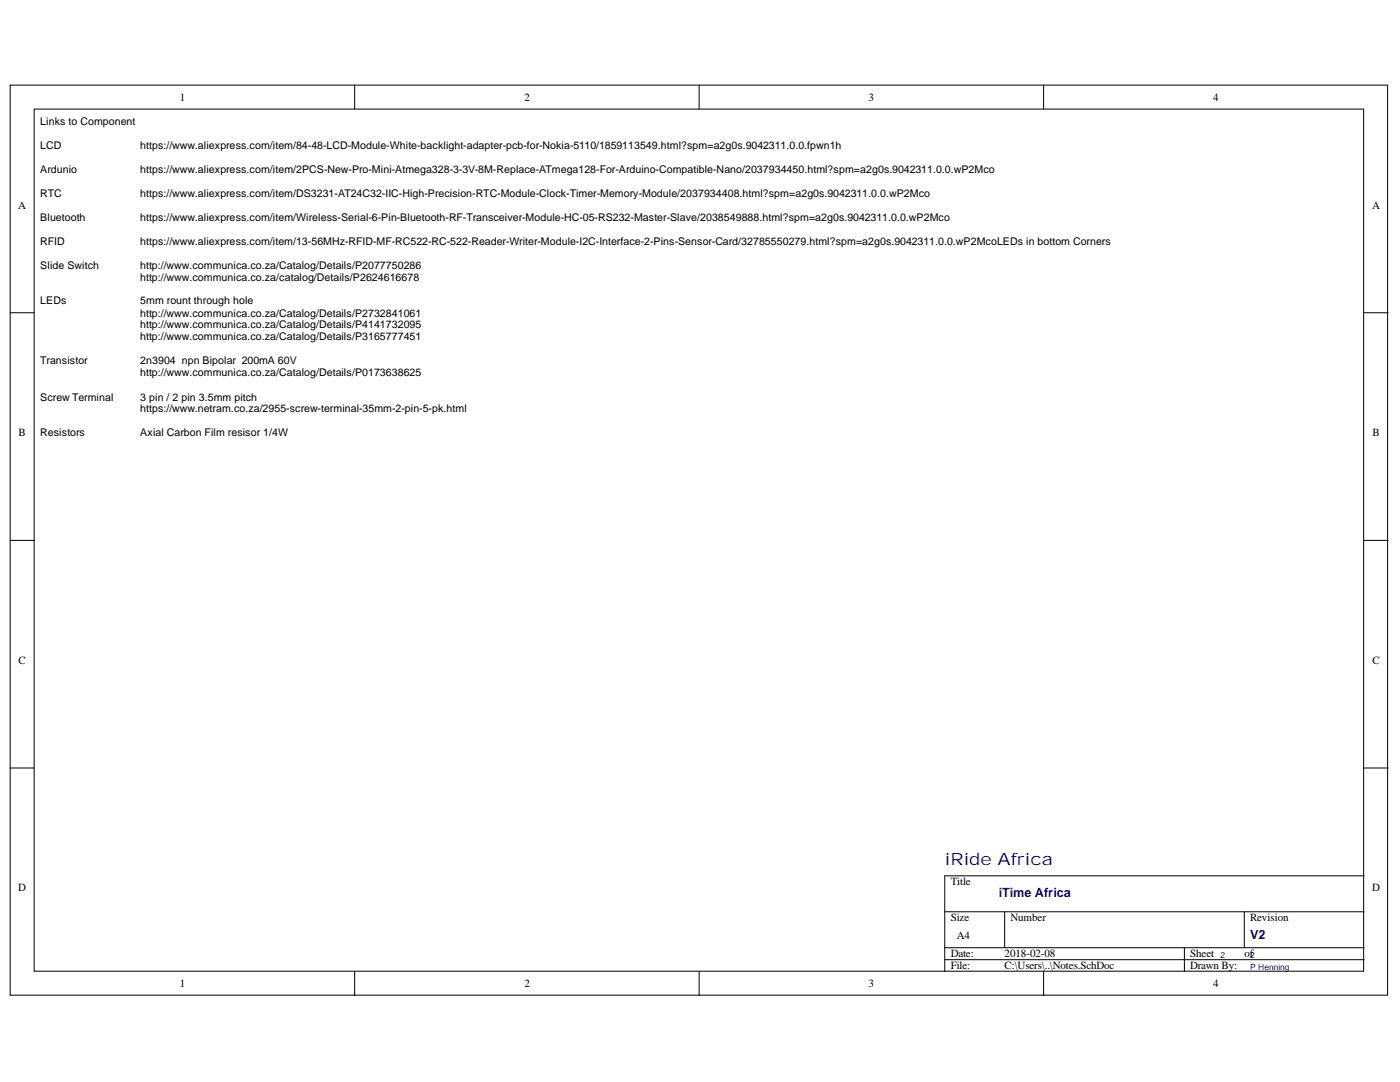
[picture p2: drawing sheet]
<svg xmlns="http://www.w3.org/2000/svg" width="279mm" height="216mm" viewBox="0 0 279 216" stroke-linecap="round" stroke-linejoin="round" font-family="sans-serif">
<defs><g id="words">
<text font-size="3.4" fill="#0000bf" x="188.6" y="172.5">iRide Africa</text>
<g font-size="2.5" fill="#0000bf">
<text x="199.3" y="179">iTime Africa</text>
<text x="249.5" y="187.3">V2</text>
</g>
<g font-size="2.2">
<text x="35.9" y="20.1">1</text>
<text x="104.6" y="20.1">2</text>
<text x="173.3" y="20.1">3</text>
<text x="242.1" y="20.1">4</text>
<text x="3.6" y="41.6">A</text>
<text x="273.8" y="41.6">A</text>
<text x="3.7" y="87">B</text>
<text x="273.9" y="87">B</text>
<text x="3.7" y="132.4">C</text>
<text x="273.9" y="132.4">C</text>
<text x="3.6" y="177.9">D</text>
<text x="189.8" y="176.7">Title</text>
<text x="273.8" y="177.9">D</text>
<text x="189.8" y="183.9">Size</text>
<text x="201.7" y="183.9">Number</text>
<text x="249.5" y="183.9">Revision</text>
<text x="189.8" y="191.1">Date:</text>
<text x="190.9" y="187.4">A4</text>
<text x="200.5" y="191.1">2018-02-08</text>
<text x="237.6" y="191.1">Sheet</text>
<text x="248.4" y="191.1">of</text>
<text x="35.9" y="197">1</text>
<text x="104.6" y="197">2</text>
<text x="173.3" y="197">3</text>
<text x="189.8" y="193.4">File:</text>
<text x="200.5" y="193.4">C:\Users\..\Notes.SchDoc</text>
<text x="237.6" y="193.4">Drawn By:</text>
<text x="242.1" y="197">4</text>
</g>
<g font-size="2.1">
<text x="8" y="24.9">Links to Component</text>
<text x="8" y="29.7">LCD</text>
<text x="28" y="29.7">https://www.aliexpress.com/item/84-48-LCD-Module-White-backlight-adapter-pcb-for-Nokia-5110/1859113549.html?spm=a2g0s.9042311.0.0.fpwn1h</text>
<text x="8" y="34.5">Ardunio</text>
<text x="28" y="34.5">https://www.aliexpress.com/item/2PCS-New-Pro-Mini-Atmega328-3-3V-8M-Replace-ATmega128-For-Arduino-Compatible-Nano/2037934450.html?spm=a2g0s.9042311.0.0.wP2Mco</text>
<text x="8" y="39.2">RTC</text>
<text x="28" y="39.2">https://www.aliexpress.com/item/DS3231-AT24C32-IIC-High-Precision-RTC-Module-Clock-Timer-Memory-Module/2037934408.html?spm=a2g0s.9042311.0.0.wP2Mco</text>
<text x="8" y="44.1">Bluetooth</text>
<text x="28" y="44.1">https://www.aliexpress.com/item/Wireless-Serial-6-Pin-Bluetooth-RF-Transceiver-Module-HC-05-RS232-Master-Slave/2038549888.html?spm=a2g0s.9042311.0.0.wP2Mco</text>
<text x="8" y="48.8">RFID</text>
<text x="8" y="53.6">Slide Switch</text>
<text x="28" y="48.8">https://www.aliexpress.com/item/13-56MHz-RFID-MF-RC522-RC-522-Reader-Writer-Module-I2C-Interface-2-Pins-Sensor-Card/32785550279.html?spm=a2g0s.9042311.0.0.wP2McoLEDs in bottom Corners</text>
<text x="28" y="53.6">http://www.communica.co.za/Catalog/Details/P2077750286</text>
<text x="28" y="56">http://www.communica.co.za/catalog/Details/P2624616678</text>
<text x="8" y="60.7">LEDs</text>
<text x="28" y="60.7">5mm rount through hole</text>
<text x="28" y="63.2">http://www.communica.co.za/Catalog/Details/P2732841061</text>
<text x="28" y="65.5">http://www.communica.co.za/Catalog/Details/P4141732095</text>
<text x="28" y="67.9">http://www.communica.co.za/Catalog/Details/P3165777451</text>
<text x="8" y="72.7">Transistor</text>
<text x="28" y="72.7">2n3904 npn Bipolar 200mA 60V</text>
<text x="28" y="75.1">http://www.communica.co.za/Catalog/Details/P0173638625</text>
<text x="8" y="79.9">Screw Terminal</text>
<text x="28" y="79.9">3 pin / 2 pin 3.5mm pitch</text>
<text x="28" y="82.3">https://www.netram.co.za/2955-screw-terminal-35mm-2-pin-5-pk.html</text>
<text x="8" y="87">Resistors</text>
<text x="28" y="87">Axial Carbon Film resisor 1/4W</text>
</g>
<g font-size="1.7" fill="#0000bf">
<text x="243.6" y="191.1">2</text>
<text x="249.5" y="191.1">2</text>
<text x="249.5" y="193.5">P Henning</text>
</g>
</g></defs>
<g fill="#fff" stroke="#000" stroke-width=".2">
<path d="M2 17h274.9v181.6h-274.9z"/>
<path d="M6.8 21.8h265.3v172h-265.3z"/>
</g>
<g fill="none" stroke="#000" stroke-width=".2">
<path d="M70.8 17v4.8M139.5 17v4.8M208.3 17v4.8M2 62.4h4.8M272.2 62.4h4.8M2 107.8h4.8M272.2 107.8h4.8M2 153.2h4.8M272.2 153.2h4.8M272.2 174.8h-83.7v19.1M70.8 193.9v4.8M139.5 193.9v4.8"/>
<path d="M188.5 181.9h83.7M188.5 189.1h83.7M188.5 191.5h83.7M200.5 181.9v7.2M208.3 193.9v4.8M236.4 189.1v4.8M248.3 181.9v7.2"/>
</g>
<path d="M8 23h261.8v71.6h-261.8z" fill="#fff" stroke="#fff" stroke-width=".2"/>
<use href="#words"/>
</svg>
